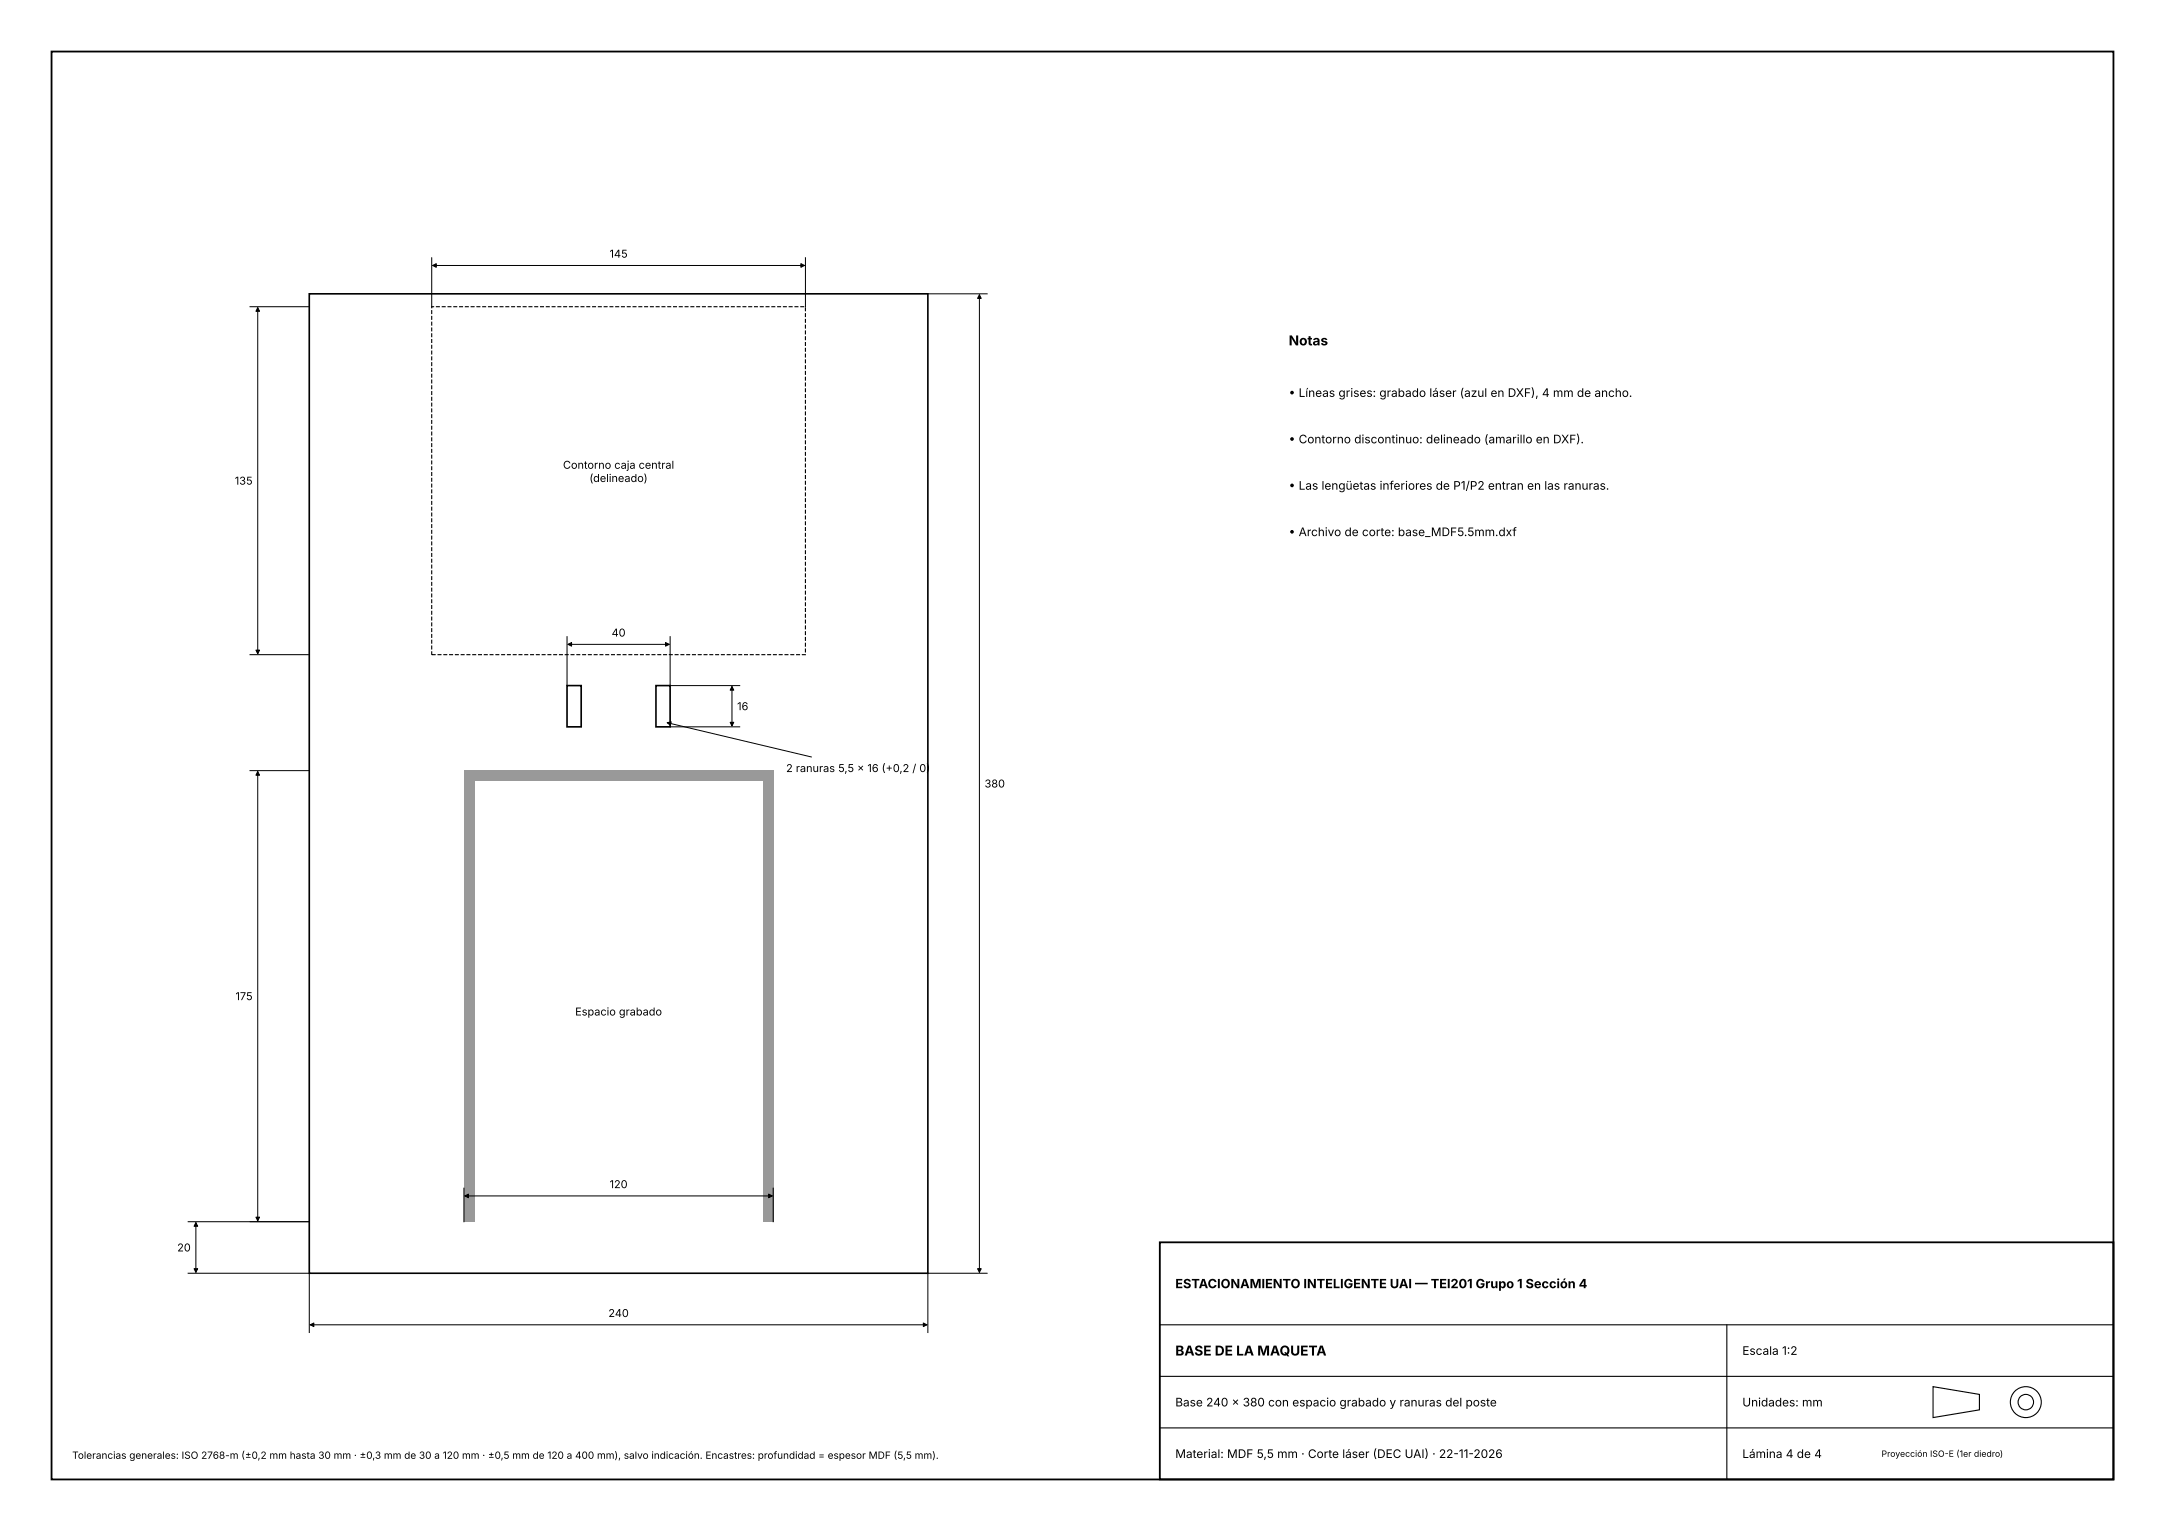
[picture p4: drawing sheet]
<svg xmlns="http://www.w3.org/2000/svg" width="420mm" height="297mm" viewBox="0 0 420 297" stroke-linecap="round" stroke-linejoin="round" font-family="sans-serif">
<defs><g id="words">
<g font-size="2.6">
<text x="250" y="67">Notas</text>
<text x="228" y="263">BASE DE LA MAQUETA</text>
</g>
<text font-size="2.5" x="228" y="249.9">ESTACIONAMIENTO INTELIGENTE UAI — TEI201 Grupo 1 Sección 4</text>
<g font-size="2.3">
<text x="250" y="77">• Líneas grises: grabado láser (azul en DXF), 4 mm de ancho.</text>
<text x="250" y="86">• Contorno discontinuo: delineado (amarillo en DXF).</text>
<text x="250" y="95">• Las lengüetas inferiores de P1/P2 entran en las ranuras.</text>
<text x="250" y="104">• Archivo de corte: base_MDF5.5mm.dxf</text>
<text x="338" y="262.8">Escala 1:2</text>
<text x="228" y="272.8">Base 240 × 380 con espacio grabado y ranuras del poste</text>
<text x="338" y="272.8">Unidades: mm</text>
<text x="228" y="282.8">Material: MDF 5,5 mm · Corte láser (DEC UAI) · 22-11-2026</text>
<text x="338" y="282.8">Lámina 4 de 4</text>
</g>
<g font-size="2.1">
<text x="118.2" y="50">145</text>
<text x="45.5" y="94">135</text>
<text x="109.2" y="90.9">Contorno caja central</text>
<text x="114.3" y="93.5">(delineado)</text>
<text x="118.6" y="123.5">40</text>
<text x="143" y="137.8">16</text>
<text x="152.5" y="149.8">2 ranuras 5,5 × 16 (+0,2 / 0)</text>
<text x="191" y="152.8">380</text>
<text x="45.7" y="194">175</text>
<text x="111.6" y="197">Espacio grabado</text>
<text x="118.3" y="230.5">120</text>
<text x="34.4" y="242.8">20</text>
<text x="118" y="255.5">240</text>
</g>
<text font-size="1.9" x="14" y="283">Tolerancias generales: ISO 2768-m (±0,2 mm hasta 30 mm · ±0,3 mm de 30 a 120 mm · ±0,5 mm de 120 a 400 mm), salvo indicación. Encastres: profundidad = espesor MDF (5,5 mm).</text>
<text font-size="1.7" x="365" y="282.6">Proyección ISO-E (1er diedro)</text>
</g></defs>
<path d="M10 10h400v277h-400zM225 241h185v46h-185z" fill="none" stroke="#000" stroke-width=".35"/>
<g fill="none" stroke="#000" stroke-width=".21">
<path d="M375 269l9 1.5v3l-9 1.5z"/>
<circle cx="393" cy="272" r="3"/>
<circle cx="393" cy="272" r="1.5"/>
</g>
<path d="M60 57h120v190h-120zM110 133h2.7v8h-2.7zM127.2 133h2.8v8h-2.8z" fill="none" stroke="#000" stroke-width=".32"/>
<g fill="#999">
<path d="M90 149.5h2v87.5h-2z"/>
<path d="M148 149.5h2v87.5h-2z"/>
<path d="M90 149.5h60v2h-60z"/>
</g>
<path d="M83.8 59.5h72.5v67.5h-72.5z" fill="none" stroke="#000" stroke-width=".21" stroke-dasharray=".8 .3" stroke-linecap="butt"/>
<path d="M225 257h185M335 257v30M225 277h185M225 267h185" fill="none" stroke="#000" stroke-width=".21"/>
<g fill="none" stroke="#000" stroke-width=".19">
<path d="M48.5 59.5h11.5M50 59.7v67.1M83.8 50v9.5M83.9 51.5h72.2M156.3 50v9.5M180 57h11.5M190 57.2v189.6M48.5 127h11.5M110 123.5v9.5M110.2 125h19.6M130 123.5v9.5h13.5M142 133.2v7.6"/>
<path d="M48.5 149.5h11.5M50 149.7v87.1M129.4 140.2l28 6.7M130 141h13.5M36.5 237h23.5M38 237.2v9.6M90 230.5v6.5M90.2 232h59.6M150 230.5v6.5M36.5 247h23.5v11.5M60.2 257h119.6M191.5 247h-11.5v11.5"/>
</g>
<g fill="#000" stroke="#000" stroke-width=".19">
<path d="M83.9 51.5l.7-.4v.8zM155.4 51.1l.7 .4-.7 .4zM190 57.2l.4 .7h-.8zM50 59.7l.4 .7h-.8zM49.6 126.1h.8l-.4 .7zM110.2 125l.7-.4v.8zM129.1 124.6l.7 .4-.7 .4zM142 133.2l.4 .7h-.8zM50 149.7l.4 .7h-.8zM129.4 140.2l.8-.2-.2 .7zM141.6 140.1h.8l-.4 .7zM38 237.2l.4 .7h-.8z"/>
<path d="M49.6 236.1h.8l-.4 .7zM90.2 232l.7-.4v.8zM149.1 231.6l.7 .4-.7 .4zM37.6 246.1h.8l-.4 .7zM60.2 257l.7-.4v.8zM179.1 256.6l.7 .4-.7 .4zM189.6 246.1h.8l-.4 .7z"/>
</g>
<use href="#words"/>
</svg>
